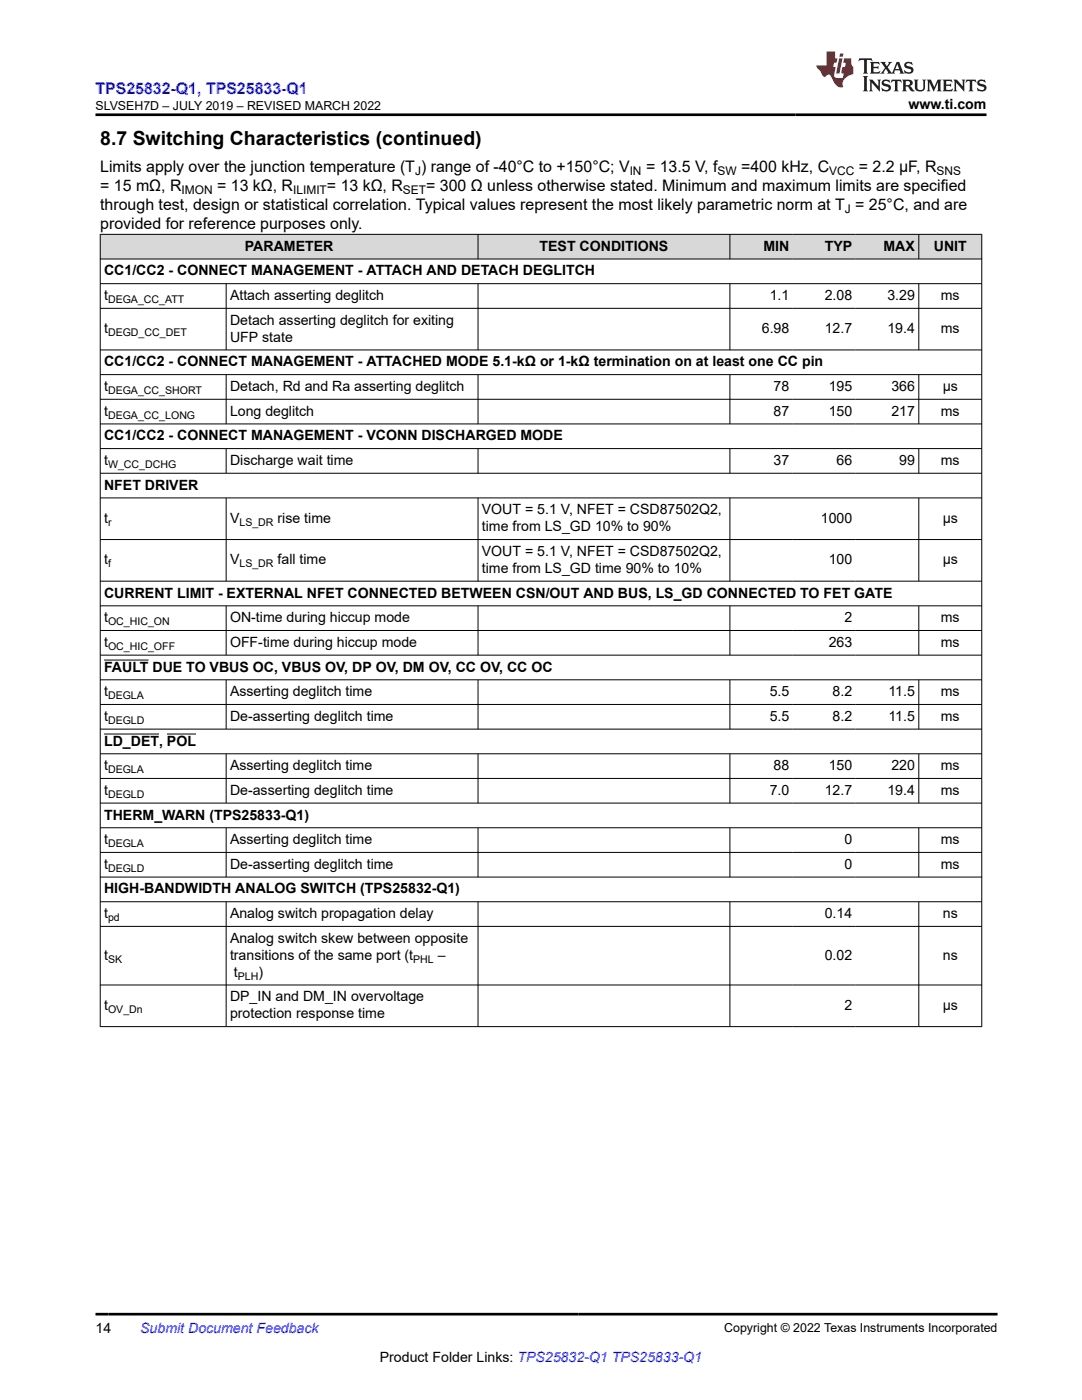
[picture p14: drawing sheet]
<svg xmlns="http://www.w3.org/2000/svg" width="216mm" height="279mm" viewBox="0 0 216 279" stroke-linecap="round" stroke-linejoin="round" font-family="sans-serif">
<defs><g id="words">
<text font-size="3.9" x="20" y="28.8">8.7 Switching Characteristics (continued)</text>
<text font-size="3.2" fill="#00f" x="19" y="18.7">TPS25832-Q1, TPS25833-Q1</text>
<g font-size="3.2">
<text x="20" y="34.3">Limits apply over the junction temperature (T ) range of -40°C to +150°C; V</text>
<text x="128.9" y="34.3">= 13.5 V, f</text>
<text x="147.9" y="34.3">=400 kHz, C</text>
<text x="171.4" y="34.3">= 2.2 µF, R</text>
<text x="20" y="41.9">through test, design or statistical correlation. Typical values represent the most likely parametric norm at T = 25°C, and are</text>
<text x="20" y="38.1">= 15 mΩ, R</text>
<text x="43.3" y="38.1">= 13 kΩ, R</text>
<text x="65.2" y="38.1">= 13 kΩ, R</text>
<text x="85" y="38.1">= 300 Ω unless otherwise stated. Minimum and maximum limits are specified</text>
<text x="20" y="45.7">provided for reference purposes only.</text>
</g>
<g font-size="2.8">
<text x="181.3" y="21.8">www.ti.com</text>
<text x="48.9" y="50">PARAMETER</text>
<text x="107.7" y="50">TEST CONDITIONS</text>
<text x="152.3" y="50">MIN</text>
<text x="164.6" y="50">TYP</text>
<text x="176.3" y="50">MAX</text>
<text x="186.3" y="50">UNIT</text>
<text x="20.8" y="55">CC1/CC2 - CONNECT MANAGEMENT - ATTACH AND DETACH DEGLITCH</text>
<text x="20.8" y="59.9">t</text>
<text x="45.9" y="59.9">Attach asserting deglitch</text>
<text x="153.6" y="59.9">1.1</text>
<text x="164.6" y="59.9">2.08</text>
<text x="177.1" y="59.9">3.29</text>
<text x="187.7" y="59.9">ms</text>
<text x="45.9" y="64.8">Detach asserting deglitch for exiting</text>
<text x="20.8" y="66.5">t</text>
<text x="45.9" y="68.2">UFP state</text>
<text x="152" y="66.5">6.98</text>
<text x="164.6" y="66.5">12.7</text>
<text x="177.1" y="66.5">19.4</text>
<text x="187.7" y="66.5">ms</text>
<text x="20.8" y="73.1">CC1/CC2 - CONNECT MANAGEMENT - ATTACHED MODE 5.1-kΩ or 1-kΩ termination on at least one CC pin</text>
<text x="20.8" y="78">t</text>
<text x="20.8" y="83">t</text>
<text x="45.9" y="78">Detach, Rd and Ra asserting deglitch</text>
<text x="45.9" y="83">Long deglitch</text>
<text x="154.4" y="78">78</text>
<text x="154.4" y="83">87</text>
<text x="165.4" y="78">195</text>
<text x="165.4" y="83">150</text>
<text x="177.9" y="78">366</text>
<text x="177.9" y="83">217</text>
<text x="187.7" y="83">ms</text>
<text x="188.1" y="78">µs</text>
<text x="20.8" y="87.9">CC1/CC2 - CONNECT MANAGEMENT - VCONN DISCHARGED MODE</text>
<text x="20.8" y="92.8">t</text>
<text x="45.9" y="92.8">Discharge wait time</text>
<text x="154.4" y="92.8">37</text>
<text x="166.9" y="92.8">66</text>
<text x="179.4" y="92.8">99</text>
<text x="187.7" y="92.8">ms</text>
<text x="20.8" y="97.7">NFET DRIVER</text>
<text x="20.8" y="104.3">t</text>
<text x="45.9" y="104.3">V</text>
<text x="55.4" y="104.3">rise time</text>
<text x="96.2" y="102.6">VOUT = 5.1 V, NFET = CSD87502Q2,</text>
<text x="96.2" y="106">time from LS_GD 10% to 90%</text>
<text x="163.8" y="104.3">1000</text>
<text x="188.1" y="104.3">µs</text>
<text x="20.8" y="112.6">t</text>
<text x="45.9" y="112.6">V</text>
<text x="55.4" y="112.6">fall time</text>
<text x="96.2" y="111">VOUT = 5.1 V, NFET = CSD87502Q2,</text>
<text x="165.4" y="112.6">100</text>
<text x="188.1" y="112.6">µs</text>
<text x="20.8" y="119.3">CURRENT LIMIT - EXTERNAL NFET CONNECTED BETWEEN CSN/OUT AND BUS, LS_GD CONNECTED TO FET GATE</text>
<text x="96.2" y="114.3">time from LS_GD time 90% to 10%</text>
<text x="20.8" y="124.2">t</text>
<text x="45.9" y="124.2">ON-time during hiccup mode</text>
<text x="168.5" y="124.2">2</text>
<text x="187.7" y="124.2">ms</text>
<text x="20.8" y="129.1">t</text>
<text x="45.9" y="129.1">OFF-time during hiccup mode</text>
<text x="165.4" y="129.1">263</text>
<text x="187.7" y="129.1">ms</text>
<text x="20.8" y="134">FAULT DUE TO VBUS OC, VBUS OV, DP OV, DM OV, CC OV, CC OC</text>
<text x="20.8" y="138.9">t</text>
<text x="20.8" y="143.9">t</text>
<text x="45.9" y="138.9">Asserting deglitch time</text>
<text x="45.9" y="143.9">De-asserting deglitch time</text>
<text x="153.6" y="138.9">5.5</text>
<text x="153.6" y="143.9">5.5</text>
<text x="166.1" y="138.9">8.2</text>
<text x="166.1" y="143.9">8.2</text>
<text x="177.3" y="138.9">11.5</text>
<text x="177.3" y="143.9">11.5</text>
<text x="187.7" y="138.9">ms</text>
<text x="187.7" y="143.9">ms</text>
<text x="20.8" y="148.8">LD_DET, POL</text>
<text x="20.8" y="153.7">t</text>
<text x="45.9" y="153.7">Asserting deglitch time</text>
<text x="154.4" y="153.7">88</text>
<text x="165.4" y="153.7">150</text>
<text x="177.9" y="153.7">220</text>
<text x="187.7" y="153.7">ms</text>
<text x="20.8" y="158.6">t</text>
<text x="45.9" y="158.6">De-asserting deglitch time</text>
<text x="153.6" y="158.6">7.0</text>
<text x="164.6" y="158.6">12.7</text>
<text x="177.1" y="158.6">19.4</text>
<text x="187.7" y="158.6">ms</text>
<text x="20.8" y="163.5">THERM_WARN (TPS25833-Q1)</text>
<text x="20.8" y="168.5">t</text>
<text x="20.8" y="173.4">t</text>
<text x="45.9" y="168.5">Asserting deglitch time</text>
<text x="45.9" y="173.4">De-asserting deglitch time</text>
<text x="168.5" y="168.5">0</text>
<text x="168.5" y="173.4">0</text>
<text x="187.7" y="168.5">ms</text>
<text x="187.7" y="173.4">ms</text>
<text x="20.8" y="178.3">HIGH-BANDWIDTH ANALOG SWITCH (TPS25832-Q1)</text>
<text x="20.8" y="183.2">t</text>
<text x="45.9" y="183.2">Analog switch propagation delay</text>
<text x="164.6" y="183.2">0.14</text>
<text x="188.1" y="183.2">ns</text>
<text x="20.8" y="191.5">t</text>
<text x="45.9" y="188.2">Analog switch skew between opposite</text>
<text x="45.9" y="191.5">transitions of the same port (t</text>
<text x="87.3" y="191.5">–</text>
<text x="164.6" y="191.5">0.02</text>
<text x="188.1" y="191.5">ns</text>
<text x="46.7" y="194.9">t</text>
<text x="51.6" y="194.9">)</text>
<text x="20.8" y="201.5">t</text>
<text x="45.9" y="199.9">DP_IN and DM_IN overvoltage</text>
<text x="45.9" y="203.2">protection response time</text>
<text x="168.5" y="201.5">2</text>
<text x="188.1" y="201.5">µs</text>
<text x="19" y="266.1">14</text>
<text x="75.8" y="271.7">Product Folder Links: TPS25832-Q1 TPS25833-Q1</text>
</g>
<text font-size="2.8" fill="#00f" x="28" y="266.1">Submit Document Feedback</text>
<g font-size="2.5">
<text x="19.1" y="21.9">SLVSEH7D – JULY 2019 – REVISED MARCH 2022</text>
<text x="144.5" y="265.8">Copyright © 2022 Texas Instruments Incorporated</text>
</g>
<g font-size="2.4">
<text x="82.8" y="34.9">J</text>
<text x="125.6" y="34.9">IN</text>
<text x="143.2" y="34.9">SW</text>
<text x="165.5" y="34.9">VCC</text>
<text x="186.9" y="34.9">SNS</text>
<text x="36.2" y="38.7">IMON</text>
<text x="58.5" y="38.7">ILIMIT</text>
<text x="80.4" y="38.7">SET</text>
<text x="168.6" y="42.5">J</text>
</g>
<g font-size="2.1">
<text x="21.6" y="60.5">DEGA_CC_ATT</text>
<text x="21.6" y="67.1">DEGD_CC_DET</text>
<text x="21.6" y="78.6">DEGA_CC_SHORT</text>
<text x="21.6" y="83.5">DEGA_CC_LONG</text>
<text x="21.6" y="93.4">W_CC_DCHG</text>
<text x="21.6" y="104.9">r</text>
<text x="47.8" y="104.9">LS_DR</text>
<text x="21.6" y="113.2">f</text>
<text x="47.8" y="113.2">LS_DR</text>
<text x="21.6" y="124.7">OC_HIC_ON</text>
<text x="21.6" y="129.7">OC_HIC_OFF</text>
<text x="21.6" y="139.5">DEGLA</text>
<text x="21.6" y="144.4">DEGLD</text>
<text x="21.6" y="154.3">DEGLA</text>
<text x="21.6" y="159.2">DEGLD</text>
<text x="21.6" y="169">DEGLA</text>
<text x="21.6" y="174">DEGLD</text>
<text x="21.6" y="183.8">pd</text>
<text x="21.6" y="192.1">SK</text>
<text x="47.5" y="195.5">PLH</text>
<text x="82.4" y="192.1">PHL</text>
<text x="21.6" y="202.1">OV_Dn</text>
</g>
</g></defs>
<g fill="#d8d8d8">
<path d="M20 46.8h175.9v4.9h-175.9z" fill-rule="evenodd"/>
<path d="M20.1 46.8h75.2v4.8h-75.2z" fill-rule="evenodd"/>
<path d="M95.4 46.8h50.2v4.8h-50.2z" fill-rule="evenodd"/>
<path d="M145.7 46.8h12.5v4.8h-12.5z" fill-rule="evenodd"/>
<path d="M158.2 46.8h12.6v4.8h-12.6z" fill-rule="evenodd"/>
<path d="M170.8 46.8h12.5v4.8h-12.5z" fill-rule="evenodd"/>
<path d="M183.4 46.8h12.4v4.8h-12.4z" fill-rule="evenodd"/>
</g>
<g fill="none" stroke="#000" stroke-width=".2">
<path d="M19.9 46.8h176.1M19.9 51.7h176.1M19.9 56.6h176.1M20 46.7v158.2M45.1 56.6v13.3M95.4 46.7v5.1M95.4 56.6v13.3M145.6 46.7v5.1M145.6 56.6v13.3M183.3 46.7v5.1M183.3 56.6v13.3M195.9 46.7v158.2"/>
<path d="M19.9 61.5h176.1M19.9 69.8h176.1M19.9 74.8h176.1M19.9 79.7h176.1M45.1 74.8v9.9M95.4 74.8v9.9M145.6 74.8v9.9M183.3 74.8v9.9M19.9 84.6h176.1M19.9 89.5h176.1M19.9 94.4h176.1M19.9 99.4h176.1"/>
<path d="M45.1 89.5v5M45.1 99.4v16.6M95.4 89.5v5M95.4 99.4v16.6M145.6 89.5v5M145.6 99.4v16.6M183.3 89.5v5M183.3 99.4v16.6M19.9 107.7h176.1M19.9 116h176.1M19.9 120.9h176.1M19.9 125.8h176.1"/>
<path d="M19.9 130.7h176.1M19.9 135.7h176.1M20.8 131.7h8.9M45.1 120.9v9.9M45.1 135.7v9.9M95.4 120.9v9.9M95.4 135.7v9.9M145.6 120.9v9.9M145.6 135.7v9.9M183.3 120.9v9.9M183.3 135.7v9.9M19.9 140.6h176.1"/>
<path d="M19.9 145.5h176.1M19.9 150.4h176.1M19.9 155.4h176.1M20.8 146.5h10.9M33.3 146.5h5.8M45.1 150.4v9.9M95.4 150.4v9.9M145.6 150.4v9.9M183.3 150.4v9.9M19.9 160.3h176.1M19.9 165.2h176.1M19.9 170.1h176.1"/>
<path d="M19.9 175h176.1M19.9 180h176.1M45.1 165.2v9.9M45.1 180v24.9M95.4 165.2v9.9M95.4 180v24.9M145.6 165.2v9.9M145.6 180v24.9M183.3 165.2v9.9M183.3 180v24.9M19.9 184.9h176.1M19.9 196.6h176.1"/>
<path d="M19.9 204.9h176.1"/>
</g>
<path d="M171.5 11.6l-.2 .6 .5-.2h.6v.1v2.2l-.2 .4h1l-.2-.4v-2.2v-.1h.5l.5 .2-.1-.6zM173.6 12.4l.2 .3v1.6l-.2 .4h1.9l.1-.6a1.08 1.08 0 0 1-1.3 .2v-.7h.6l.4 .2v-.7l-.4 .2h-.6v-.5l.2-.2a1 1 0 0 1 1 .3l-.1-.5zM175.7 12.4l.9 1.1-1 1.2h.9l-.2-.2 .5-.8 .4 .8-.2 .2h1.6l-.2-.2 .2-.5h.9l.1 .5-.1 .2h.9l-.2-.4-.8-1.9h-.5l-.9 2.1-.9-1.1 .9-1h-.8l.2 .2-.4 .6-.4-.6 .2-.2zM179 12.8l.4 1h-.7zM180.7 12.5a.65 .65 0 0 0-.2 .7 .65 .65 0 0 0 .6 .5l.6 .1 .1 .3a.79 .79 0 0 1-.7 .4 .79 .79 0 0 1-.7-.5l.1 .7 .2-.1a.93 .93 0 0 0 1.1 0 .93 .93 0 0 0 .4-.9 1.46 1.46 0 0 0-1.2-.6l-.1-.3a1.09 1.09 0 0 1 1.2 .2l-.2-.6-.1 .1-.5-.2zM172.2 15.2l.2 .4v2.2l-.2 .4h1l-.2-.4v-2.2l.2-.4zM173.4 15.9l.2 .4v1.5l-.2 .4h.8l-.3-.4 .1-1.3 1.6 1.8v-2l.2-.4h-.7l.1 .2 .1 1.1-1.2-1.3zM176.2 16a.65 .65 0 0 0-.2 .8 .65 .65 0 0 0 .6 .4l.6 .2 .1 .2a.79 .79 0 0 1-.7 .4 .79 .79 0 0 1-.7-.5l.1 .7 .2-.1a.93 .93 0 0 0 1.1 .1 .93 .93 0 0 0 .4-1 1.46 1.46 0 0 0-1.2-.5l-.1-.4a1.09 1.09 0 0 1 1.2 .2l-.1-.6-.2 .1-.5-.1zM177.9 15.9l-.1 .6a.63 .63 0 0 1 .8-.3v1.6l-.3 .4h1l-.2-.4v-1.6a.66 .66 0 0 1 .8 .3l-.1-.6zM180 15.9l.2 .4v1.5l-.2 .4h1l-.2-.2-.1-.7h.5l.1 .2a.79 .79 0 0 0 1.2 .6l-1-.9a.61 .61 0 0 0 .6-.6 .61 .61 0 0 0-.5-.7zM180.8 16.2h.1a.47 .47 0 0 1 .5 .1 .47 .47 0 0 1 .1 .5l-.1 .1-.7 .1zM182.3 15.9l.2 .2a2.27 2.27 0 0 0 .4 2 1.04 1.04 0 0 0 1.7-.7v-1.3l.2-.2h-.8l.2 .4v1.1a.6 .6 0 0 1-.6 .6 .6 .6 0 0 1-.6-.6v-1.1l.3-.4zM184.9 15.9l.2 .4v1.5l-.2 .4h.8l-.3-.4v-1.4l.9 1.9 .9-1.9v1.4l-.3 .4h1l-.2-.4v-1.5l.2-.4h-.8l-.7 1.5-.6-1.5zM188.1 15.9l.2 .4v1.5l-.2 .4h1.9l.1-.6a1.09 1.09 0 0 1-1.3 .2v-.7h.6l.4 .2v-.6l-.4 .2h-.6v-.6l.2-.1a1.01 1.01 0 0 1 1 .3l-.1-.6zM190.2 15.9l.3 .4v1.5l-.3 .4h.8l-.2-.4v-1.3l1.6 1.8v-2l.2-.4h-.7l.2 .2v1.1l-1.2-1.3zM192.8 15.9l-.1 .6a.63 .63 0 0 1 .8-.3v1.6l-.3 .4h1l-.2-.4v-1.6a.66 .66 0 0 1 .8 .3l-.1-.6zM195.2 16a.65 .65 0 0 0-.2 .8 .65 .65 0 0 0 .6 .4l.6 .2 .2 .2a.79 .79 0 0 1-.7 .4 .79 .79 0 0 1-.7-.5l.1 .7 .2-.1a.93 .93 0 0 0 1 .1 .93 .93 0 0 0 .5-1 1.46 1.46 0 0 0-1.3-.5v-.4a1.09 1.09 0 0 1 1.2 .2l-.2-.6-.2 .1-.5-.1z" fill="#231f20"/>
<path d="M164.9 10.3v2.7h-2l.1 .4 .8 1a.95 .95 0 0 0 1 .9 .59 .59 0 0 1 .5-.4 .59 .59 0 0 1 .5 .3l.4 .8a1.59 1.59 0 0 0 2.1 1.4 1.61 1.61 0 0 1 1-2.3l1-.3-.1-1.5a1.59 1.59 0 0 1-.3-1.7h-1.5l-.2 .9h.6l-.2 .9h-.5l-.2 .9v.3l.4 .1-.1 .9h-.7a.73 .73 0 0 1-1-.7l.3-1.5h-.5l.1-.9h.5l.2-.9h-.5v-1.3zM167.4 11.6l-.6 3.1h.7l.6-3.1zM167.6 10.7l-.1 .6h.7l.1-.6z" fill="#ed1c24"/>
<path d="M19 22.9h177.8M19 262.3h180" fill="none" stroke="#000" stroke-width=".53"/>
<use href="#words"/>
</svg>
